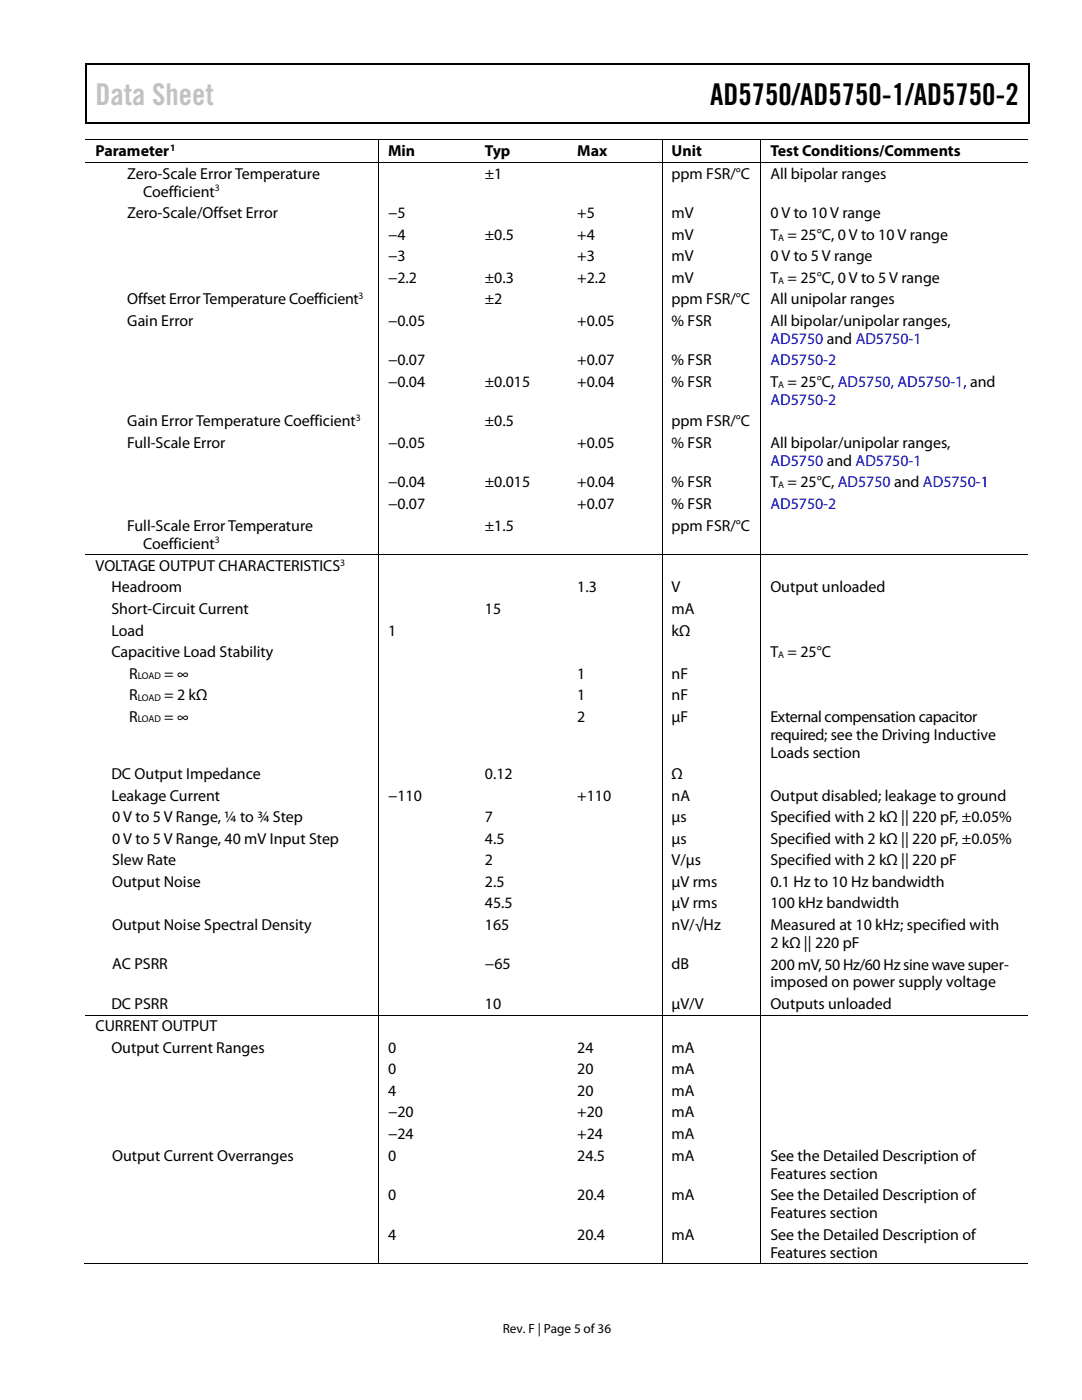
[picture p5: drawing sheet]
<svg xmlns="http://www.w3.org/2000/svg" width="216mm" height="279mm" viewBox="0 0 216 279" stroke-linecap="round" stroke-linejoin="round" font-family="sans-serif">
<defs><g id="words">
<text font-size="6" fill="#c1c1c1" x="19" y="21">Data Sheet</text>
<text font-size="6" x="141.7" y="21">AD5750/AD5750-1/AD5750-2</text>
<g font-size="3.2">
<text x="19" y="31.2">Parameter</text>
<text x="25.4" y="35.7">Zero-Scale Error Temperature</text>
<text x="77.4" y="31.2">Min</text>
<text x="96.8" y="31.2">Typ</text>
<text x="96.8" y="35.7">±1</text>
<text x="115.2" y="31.2">Max</text>
<text x="134" y="31.2">Unit</text>
<text x="134" y="35.7">ppm FSR/°C</text>
<text x="153.7" y="31.2">Test Conditions/Comments</text>
<text x="153.7" y="35.7">All bipolar ranges</text>
<text x="28.6" y="39.3">Coefficient</text>
<text x="25.4" y="43.5">Zero-Scale/Offset Error</text>
<text x="77.4" y="47.8">−4</text>
<text x="77.4" y="43.5">−5</text>
<text x="96.8" y="47.8">±0.5</text>
<text x="115.2" y="47.8">+4</text>
<text x="115.2" y="43.5">+5</text>
<text x="134" y="47.8">mV</text>
<text x="134" y="43.5">mV</text>
<text x="153.7" y="47.8">T = 25°C, 0 V to 10 V range</text>
<text x="153.7" y="43.5">0 V to 10 V range</text>
<text x="77.4" y="52.1">−3</text>
<text x="115.2" y="52.1">+3</text>
<text x="134" y="52.1">mV</text>
<text x="153.7" y="52.1">0 V to 5 V range</text>
<text x="77.4" y="56.4">−2.2</text>
<text x="96.8" y="56.4">±0.3</text>
<text x="115.2" y="56.4">+2.2</text>
<text x="134" y="56.4">mV</text>
<text x="153.7" y="56.4">T = 25°C, 0 V to 5 V range</text>
<text x="25.4" y="60.7">Offset ErrorTemperature Coefficient</text>
<text x="25.4" y="65">Gain Error</text>
<text x="77.4" y="65">−0.05</text>
<text x="96.8" y="60.7">±2</text>
<text x="115.2" y="65">+0.05</text>
<text x="134" y="60.7">ppm FSR/°C</text>
<text x="134" y="65">% FSR</text>
<text x="153.7" y="60.7">All unipolar ranges</text>
<text x="153.7" y="65">All bipolar/unipolar ranges,</text>
<text x="77.4" y="77.2">−0.04</text>
<text x="77.4" y="72.9">−0.07</text>
<text x="96.8" y="77.2">±0.015</text>
<text x="115.2" y="77.2">+0.04</text>
<text x="115.2" y="72.9">+0.07</text>
<text x="134" y="77.2">% FSR</text>
<text x="134" y="72.9">% FSR</text>
<text x="153.7" y="77.2">T = 25°C, AD5750, AD5750-1, and</text>
<text x="25.4" y="85.1">Gain Error Temperature Coefficient</text>
<text x="25.4" y="89.4">Full-Scale Error</text>
<text x="77.4" y="89.4">−0.05</text>
<text x="96.8" y="85.1">±0.5</text>
<text x="115.2" y="89.4">+0.05</text>
<text x="134" y="89.4">% FSR</text>
<text x="134" y="85.1">ppm FSR/°C</text>
<text x="153.7" y="89.4">All bipolar/unipolar ranges,</text>
<text x="77.4" y="97.3">−0.04</text>
<text x="77.4" y="101.6">−0.07</text>
<text x="96.8" y="97.3">±0.015</text>
<text x="115.2" y="97.3">+0.04</text>
<text x="115.2" y="101.6">+0.07</text>
<text x="134" y="97.3">% FSR</text>
<text x="134" y="101.6">% FSR</text>
<text x="153.7" y="97.3">T = 25°C, AD5750 and AD5750-1</text>
<text x="25.4" y="105.9">Full-Scale Error Temperature</text>
<text x="96.8" y="105.9">±1.5</text>
<text x="134" y="105.9">ppm FSR/°C</text>
<text x="19" y="113.9">VOLTAGE OUTPUT CHARACTERISTICS</text>
<text x="28.6" y="109.5">Coefficient</text>
<text x="22.2" y="118.2">Headroom</text>
<text x="115.2" y="118.2">1.3</text>
<text x="134" y="118.2">V</text>
<text x="153.7" y="118.2">Output unloaded</text>
<text x="22.2" y="122.5">Short-Circuit Current</text>
<text x="96.8" y="122.5">15</text>
<text x="134" y="122.5">mA</text>
<text x="22.2" y="126.8">Load</text>
<text x="22.2" y="131.1">Capacitive Load Stability</text>
<text x="77.4" y="126.8">1</text>
<text x="134" y="126.8">kΩ</text>
<text x="153.7" y="131.1">T = 25°C</text>
<text x="25.8" y="135.4">R</text>
<text x="32.8" y="135.4">= ∞</text>
<text x="115.2" y="135.4">1</text>
<text x="134" y="135.4">nF</text>
<text x="25.8" y="139.7">R</text>
<text x="32.8" y="139.7">= 2 kΩ</text>
<text x="115.2" y="139.7">1</text>
<text x="134" y="139.7">nF</text>
<text x="25.8" y="144">R</text>
<text x="32.8" y="144">= ∞</text>
<text x="115.2" y="144">2</text>
<text x="134" y="144">µF</text>
<text x="153.7" y="144">External compensation capacitor</text>
<text x="153.7" y="147.6">required; see the Driving Inductive</text>
<text x="22.2" y="155.5">DC Output Impedance</text>
<text x="96.8" y="155.5">0.12</text>
<text x="134" y="155.5">Ω</text>
<text x="153.7" y="151.2">Loads section</text>
<text x="22.2" y="159.8">Leakage Current</text>
<text x="77.4" y="159.8">−110</text>
<text x="115.2" y="159.8">+110</text>
<text x="134" y="159.8">nA</text>
<text x="153.7" y="159.8">Output disabled; leakage to ground</text>
<text x="22.4" y="164.1">0 V to 5 V Range, ¼ to ¾ Step</text>
<text x="96.8" y="164.1">7</text>
<text x="134" y="164.1">µs</text>
<text x="153.7" y="164.1">Specified with 2 kΩ || 220 pF, ±0.05%</text>
<text x="22.4" y="168.4">0 V to 5 V Range, 40 mV Input Step</text>
<text x="22.4" y="172.7">Slew Rate</text>
<text x="96.8" y="168.4">4.5</text>
<text x="96.8" y="172.7">2</text>
<text x="134" y="168.4">µs</text>
<text x="134" y="172.7">V/µs</text>
<text x="153.7" y="168.4">Specified with 2 kΩ || 220 pF, ±0.05%</text>
<text x="153.7" y="172.7">Specified with 2 kΩ || 220 pF</text>
<text x="22.4" y="177">Output Noise</text>
<text x="96.8" y="177">2.5</text>
<text x="134" y="177">µV rms</text>
<text x="153.7" y="177">0.1 Hz to 10 Hz bandwidth</text>
<text x="22.4" y="185.6">Output Noise Spectral Density</text>
<text x="96.8" y="181.3">45.5</text>
<text x="96.8" y="185.6">165</text>
<text x="134" y="181.3">µV rms</text>
<text x="134" y="185.6">nV/√Hz</text>
<text x="153.7" y="181.3">100 kHz bandwidth</text>
<text x="153.7" y="185.6">Measured at 10 kHz; specified with</text>
<text x="153.7" y="189.2">2 kΩ || 220 pF</text>
<text x="22.4" y="193.5">AC PSRR</text>
<text x="96.8" y="193.5">−65</text>
<text x="134" y="193.5">dB</text>
<text x="153.7" y="193.5">200 mV, 50 Hz/60 Hz sine wave super-</text>
<text x="153.7" y="197.1">imposed on power supply voltage</text>
<text x="22.2" y="201.3">DC PSRR</text>
<text x="96.8" y="201.3">10</text>
<text x="134" y="201.3">µV/V</text>
<text x="153.7" y="201.3">Outputs unloaded</text>
<text x="19" y="205.8">CURRENT OUTPUT</text>
<text x="22.2" y="210.1">Output Current Ranges</text>
<text x="77.4" y="210.1">0</text>
<text x="77.4" y="214.4">0</text>
<text x="115.2" y="210.1">24</text>
<text x="115.2" y="214.4">20</text>
<text x="134" y="210.1">mA</text>
<text x="134" y="214.4">mA</text>
<text x="77.4" y="218.7">4</text>
<text x="115.2" y="218.7">20</text>
<text x="134" y="218.7">mA</text>
<text x="77.4" y="223">−20</text>
<text x="77.4" y="227.3">−24</text>
<text x="115.2" y="223">+20</text>
<text x="115.2" y="227.3">+24</text>
<text x="134" y="223">mA</text>
<text x="134" y="227.3">mA</text>
<text x="22.4" y="231.6">Output Current Overranges</text>
<text x="77.4" y="231.6">0</text>
<text x="115.2" y="231.6">24.5</text>
<text x="134" y="231.6">mA</text>
<text x="153.7" y="231.6">See the Detailed Description of</text>
<text x="77.4" y="239.5">0</text>
<text x="115.2" y="239.5">20.4</text>
<text x="134" y="239.5">mA</text>
<text x="153.7" y="239.5">See the Detailed Description of</text>
<text x="153.7" y="235.2">Features section</text>
<text x="153.7" y="243.1">Features section</text>
<text x="77.4" y="247.4">4</text>
<text x="115.2" y="247.4">20.4</text>
<text x="134" y="247.4">mA</text>
<text x="153.7" y="247.4">See the Detailed Description of</text>
<text x="153.7" y="251">Features section</text>
</g>
<g font-size="3.2" fill="#00f">
<text x="153.7" y="68.6">AD5750 and AD5750-1</text>
<text x="153.7" y="72.9">AD5750-2</text>
<text x="153.7" y="80.8">AD5750-2</text>
<text x="153.7" y="93">AD5750 and AD5750-1</text>
<text x="153.7" y="101.6">AD5750-2</text>
</g>
<text font-size="2.6" x="100.3" y="266">Rev. F | Page 5 of 36</text>
<g font-size="1.9">
<text x="34" y="30.1">1</text>
<text x="42.9" y="38.2">3</text>
<text x="155.3" y="48">A</text>
<text x="71.6" y="59.7">3</text>
<text x="155.3" y="56.6">A</text>
<text x="155.3" y="77.4">A</text>
<text x="71" y="84.1">3</text>
<text x="155.3" y="97.5">A</text>
<text x="42.9" y="108.4">3</text>
<text x="67.9" y="112.9">3</text>
<text x="155.3" y="131.3">A</text>
<text x="27.5" y="135.6">LOAD</text>
<text x="27.5" y="139.9">LOAD</text>
<text x="27.5" y="144.2">LOAD</text>
</g>
</g></defs>
<g fill="#000">
<path d="M17 12.7h.3v1h-.3zM17 12.7h.3v.3h-.3zM82.7 12.7h.2v.3h-.2zM205.2 12.7h.3v1h-.3zM205.2 12.7h.3v.3h-.3zM17 24.4h.3v.3h-.3zM75.4 27.9h.2v.1h-.2zM75.4 32.4h.2v.2h-.2zM82.4 24.4h.3v.3h-.3zM94.8 27.9h.2v.1h-.2zM94.8 32.4h.2v.2h-.2zM113.3 27.9h.2v.1h-.2z"/>
<path d="M113.3 32.4h.2v.2h-.2zM132 27.9h.2v.1h-.2zM132 32.4h.2v.2h-.2zM151.7 27.9h.2v.1h-.2zM151.7 32.4h.2v.2h-.2zM205.2 24.4h.3v.3h-.3zM75.4 110.7h.2v.1h-.2zM94.8 110.7h.2v.1h-.2zM113.3 110.7h.2v.1h-.2zM132 110.7h.2v.1h-.2zM151.7 110.7h.2v.1h-.2zM75.4 202.5h.2v.2h-.2z"/>
<path d="M94.8 202.5h.2v.2h-.2zM113.3 202.5h.2v.2h-.2zM132 202.5h.2v.2h-.2zM151.7 202.5h.2v.2h-.2zM75.4 252.2h.2v.1h-.2zM94.6 252.2h.2v.1h-.2zM113.1 252.2h.1v.1h-.1zM132 252.2h.2v.1h-.2zM151.7 252.2h.2v.1h-.2z"/>
</g>
<path d="M17.1 13.7v10.7M17.3 12.8h65.4M82.9 12.8h122.3M205.3 13.7v10.7M17.3 24.5h187.9" fill="none" stroke="#000" stroke-width=".25"/>
<g fill="none" stroke="#000" stroke-width=".2">
<path d="M17.1 27.9h58.3M17.1 32.5h58.3M75.5 28v4.4M75.5 32.6v78.1M75.6 27.9h19.2M75.6 32.5h19.2M95 27.9h18.3M95 32.5h18.3M113.5 27.9h18.5M113.5 32.5h18.5M132.1 28v4.4M132.1 32.6v78.1"/>
<path d="M132.2 27.9h19.5M132.2 32.5h19.5M151.8 28v4.4M151.8 32.6v78.1M151.9 27.9h53.2M151.9 32.5h53.2M17.1 110.7h58.3M75.5 110.8v91.7M75.6 110.7h19.2M95 110.7h18.3M113.5 110.7h18.5M132.1 110.8v91.7"/>
<path d="M132.2 110.7h19.5M151.8 110.8v91.7M151.9 110.7h53.2M17.1 202.6h58.3M75.5 202.7v49.5M75.6 202.6h19.2M95 202.6h18.3M113.5 202.6h18.5M132.1 202.7v49.5M132.2 202.6h19.5M151.8 202.7v49.5M151.9 202.6h53.2"/>
<path d="M16.9 252.2h58.5M75.6 252.2h56.4M132.2 252.2h19.5M151.9 252.2h53.2"/>
</g>
<use href="#words"/>
</svg>
